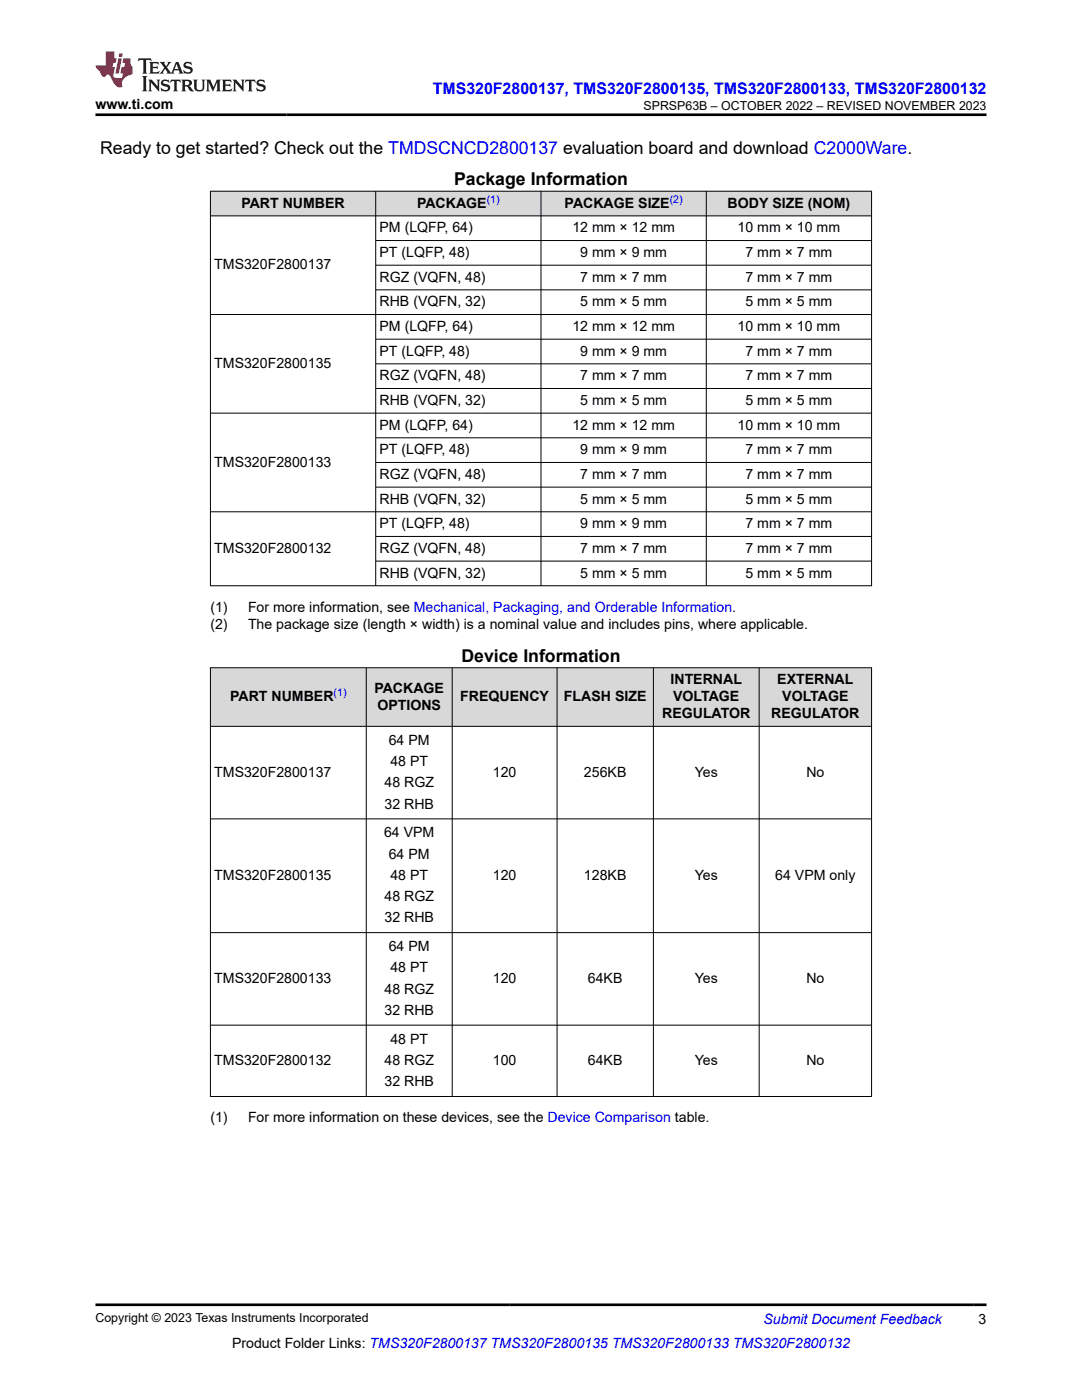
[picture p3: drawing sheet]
<svg xmlns="http://www.w3.org/2000/svg" width="216mm" height="279mm" viewBox="0 0 216 279" stroke-linecap="round" stroke-linejoin="round" font-family="sans-serif">
<defs><g id="words">
<g font-size="3.5">
<text x="20" y="30.6">Ready to get started? Check out the TMDSCNCD2800137 evaluation board and download C2000Ware.</text>
<text x="90.6" y="37">Package Information</text>
<text x="92.1" y="132.1">Device Information</text>
</g>
<text font-size="3.2" fill="#00f" x="86.4" y="18.7">TMS320F2800137, TMS320F2800135, TMS320F2800133, TMS320F2800132</text>
<g font-size="2.8">
<text x="19" y="21.8">www.ti.com</text>
<text x="48.2" y="41.4">PART NUMBER</text>
<text x="83.2" y="41.4">PACKAGE</text>
<text x="112.7" y="41.4">PACKAGE SIZE</text>
<text x="145.2" y="41.4">BODY SIZE (NOM)</text>
<text x="75.7" y="46.4">PM (LQFP, 64)</text>
<text x="114.2" y="46.4">12 mm × 12 mm</text>
<text x="147.2" y="46.4">10 mm × 10 mm</text>
<text x="42.8" y="53.7">TMS320F2800137</text>
<text x="75.7" y="51.3">PT (LQFP, 48)</text>
<text x="115.8" y="51.3">9 mm × 9 mm</text>
<text x="148.8" y="51.3">7 mm × 7 mm</text>
<text x="75.7" y="56.2">RGZ (VQFN, 48)</text>
<text x="115.8" y="56.2">7 mm × 7 mm</text>
<text x="148.8" y="56.2">7 mm × 7 mm</text>
<text x="75.7" y="61.1">RHB (VQFN, 32)</text>
<text x="115.8" y="61.1">5 mm × 5 mm</text>
<text x="148.8" y="61.1">5 mm × 5 mm</text>
<text x="75.7" y="66">PM (LQFP, 64)</text>
<text x="75.7" y="71">PT (LQFP, 48)</text>
<text x="114.2" y="66">12 mm × 12 mm</text>
<text x="115.8" y="71">9 mm × 9 mm</text>
<text x="147.2" y="66">10 mm × 10 mm</text>
<text x="148.8" y="71">7 mm × 7 mm</text>
<text x="42.8" y="73.4">TMS320F2800135</text>
<text x="75.7" y="75.9">RGZ (VQFN, 48)</text>
<text x="115.8" y="75.9">7 mm × 7 mm</text>
<text x="148.8" y="75.9">7 mm × 7 mm</text>
<text x="75.7" y="80.8">RHB (VQFN, 32)</text>
<text x="115.8" y="80.8">5 mm × 5 mm</text>
<text x="148.8" y="80.8">5 mm × 5 mm</text>
<text x="75.7" y="85.7">PM (LQFP, 64)</text>
<text x="114.2" y="85.7">12 mm × 12 mm</text>
<text x="147.2" y="85.7">10 mm × 10 mm</text>
<text x="42.8" y="93.1">TMS320F2800133</text>
<text x="75.7" y="90.6">PT (LQFP, 48)</text>
<text x="75.7" y="95.6">RGZ (VQFN, 48)</text>
<text x="115.8" y="90.6">9 mm × 9 mm</text>
<text x="115.8" y="95.6">7 mm × 7 mm</text>
<text x="148.8" y="90.6">7 mm × 7 mm</text>
<text x="148.8" y="95.6">7 mm × 7 mm</text>
<text x="75.7" y="100.5">RHB (VQFN, 32)</text>
<text x="115.8" y="100.5">5 mm × 5 mm</text>
<text x="148.8" y="100.5">5 mm × 5 mm</text>
<text x="75.7" y="105.4">PT (LQFP, 48)</text>
<text x="115.8" y="105.4">9 mm × 9 mm</text>
<text x="148.8" y="105.4">7 mm × 7 mm</text>
<text x="42.8" y="110.3">TMS320F2800132</text>
<text x="75.7" y="110.3">RGZ (VQFN, 48)</text>
<text x="115.8" y="110.3">7 mm × 7 mm</text>
<text x="148.8" y="110.3">7 mm × 7 mm</text>
<text x="75.7" y="115.3">RHB (VQFN, 32)</text>
<text x="115.8" y="115.3">5 mm × 5 mm</text>
<text x="148.8" y="115.3">5 mm × 5 mm</text>
<text x="42" y="122.1">(1)</text>
<text x="42" y="125.4">(2)</text>
<text x="49.5" y="122.1">For more information, see Mechanical, Packaging, and Orderable Information.</text>
<text x="49.5" y="125.4">The package size (length × width) is a nominal value and includes pins, where applicable.</text>
<text x="133.8" y="136.5">INTERNAL</text>
<text x="155.1" y="136.5">EXTERNAL</text>
<text x="45.9" y="139.9">PART NUMBER</text>
<text x="74.7" y="138.2">PACKAGE</text>
<text x="75.3" y="141.6">OPTIONS</text>
<text x="91.8" y="139.9">FREQUENCY</text>
<text x="112.5" y="139.9">FLASH SIZE</text>
<text x="132.1" y="143.3">REGULATOR</text>
<text x="134.3" y="139.9">VOLTAGE</text>
<text x="153.9" y="143.3">REGULATOR</text>
<text x="156.1" y="139.9">VOLTAGE</text>
<text x="77.6" y="148.7">64 PM</text>
<text x="42.8" y="155">TMS320F2800137</text>
<text x="77.9" y="152.9">48 PT</text>
<text x="98.3" y="155">120</text>
<text x="116.5" y="155">256KB</text>
<text x="138.6" y="155">Yes</text>
<text x="160.9" y="155">No</text>
<text x="76.7" y="157.1">48 RGZ</text>
<text x="76.7" y="161.4">32 RHB</text>
<text x="76.6" y="167.1">64 VPM</text>
<text x="77.6" y="171.4">64 PM</text>
<text x="42.8" y="175.6">TMS320F2800135</text>
<text x="76.7" y="179.8">48 RGZ</text>
<text x="77.9" y="175.6">48 PT</text>
<text x="98.3" y="175.6">120</text>
<text x="116.5" y="175.6">128KB</text>
<text x="138.6" y="175.6">Yes</text>
<text x="154.7" y="175.6">64 VPM only</text>
<text x="76.7" y="184.1">32 RHB</text>
<text x="77.6" y="189.8">64 PM</text>
<text x="42.8" y="196.2">TMS320F2800133</text>
<text x="77.9" y="194.1">48 PT</text>
<text x="98.3" y="196.2">120</text>
<text x="117.3" y="196.2">64KB</text>
<text x="138.6" y="196.2">Yes</text>
<text x="160.9" y="196.2">No</text>
<text x="76.7" y="198.3">48 RGZ</text>
<text x="76.7" y="202.5">32 RHB</text>
<text x="77.9" y="208.3">48 PT</text>
<text x="42.8" y="212.5">TMS320F2800132</text>
<text x="76.7" y="212.5">48 RGZ</text>
<text x="98.3" y="212.5">100</text>
<text x="117.3" y="212.5">64KB</text>
<text x="138.6" y="212.5">Yes</text>
<text x="160.9" y="212.5">No</text>
<text x="76.7" y="216.8">32 RHB</text>
<text x="42" y="224">(1)</text>
<text x="49.5" y="224">For more information on these devices, see the Device Comparison table.</text>
<text x="46.3" y="269">Product Folder Links: TMS320F2800137 TMS320F2800135 TMS320F2800133 TMS320F2800132</text>
<text x="195.3" y="264.2">3</text>
</g>
<text font-size="2.8" fill="#00f" x="152.4" y="264.2">Submit Document Feedback</text>
<g font-size="2.5">
<text x="128.4" y="21.9">SPRSP63B – OCTOBER 2022 – REVISED NOVEMBER 2023</text>
<text x="19" y="263.9">Copyright © 2023 Texas Instruments Incorporated</text>
</g>
<g font-size="2.1" fill="#00f">
<text x="97.1" y="40.5">(1)</text>
<text x="133.6" y="40.5">(2)</text>
<text x="66.6" y="139">(1)</text>
</g>
</g></defs>
<g fill="#d8d8d8">
<path d="M42 38.2h131.9v4.9h-131.9z" fill-rule="evenodd"/>
<path d="M42 38.2h32.9v4.8h-32.9z" fill-rule="evenodd"/>
<path d="M75 38.2h32.9v4.8h-32.9z" fill-rule="evenodd"/>
<path d="M108 38.2h32.9v4.8h-32.9z" fill-rule="evenodd"/>
<path d="M141 38.2h32.9v4.8h-32.9z" fill-rule="evenodd"/>
</g>
<g fill="none" stroke="#000" stroke-width=".2">
<path d="M41.9 38.2h132.1M42 38.1v78.9M75 38.1v78.9M107.9 38.1v78.9M140.9 38.1v78.9M173.9 38.1v78.9M41.9 43.1h132.1M75 48h99M75 52.9h99M75 57.8h99M75 67.7h99M75 72.6h99"/>
<path d="M75 77.5h99M174 62.8h-132.1M41.9 82.5h132.1M75 87.4h99M75 92.3h99M75 97.2h99M41.9 102.1h132.1M75 107.1h99M75 112h99M174 116.9h-132.1"/>
</g>
<g fill="#d8d8d8">
<path d="M42 133.3h131.9v11.7h-131.9z" fill-rule="evenodd"/>
<path d="M42 133.3h31v11.6h-31z" fill-rule="evenodd"/>
<path d="M73.1 133.3h17.1v11.6h-17.1z" fill-rule="evenodd"/>
<path d="M90.3 133.3h20.8v11.6h-20.8z" fill-rule="evenodd"/>
<path d="M111.2 133.3h19.1v11.6h-19.1z" fill-rule="evenodd"/>
<path d="M130.4 133.3h21v11.6h-21z" fill-rule="evenodd"/>
<path d="M151.5 133.3h22.4v11.6h-22.4z" fill-rule="evenodd"/>
</g>
<g fill="none" stroke="#000" stroke-width=".2">
<path d="M41.9 133.3h132.1M42 133.2v85.7M73.1 133.2v85.7M90.2 133.2v85.7M111.2 133.2v85.7M130.4 133.2v85.7M151.5 133.2v85.7M173.9 133.2v85.7M41.9 145h132.1M41.9 163.4h132.1M41.9 186.1h132.1M41.9 204.6h132.1"/>
<path d="M41.9 218.8h132.1"/>
</g>
<path d="M27.7 11.6l-.2 .6 .5-.2h.6v.1v2.2l-.2 .4h1l-.2-.4v-2.2v-.1h.5l.5 .2-.1-.6zM29.8 12.4l.2 .3v1.6l-.2 .4h1.9l.1-.6a1.08 1.08 0 0 1-1.3 .2v-.7h.6l.4 .2v-.7l-.4 .2h-.6v-.5l.2-.2a1 1 0 0 1 1 .3l-.1-.5zM31.8 12.4l1 1.1-1 1.2h.9l-.2-.2 .4-.8 .5 .8-.2 .2h1.6l-.2-.2 .1-.5h1l.1 .5-.1 .2h.9l-.2-.4-.8-1.9h-.5l-1 2.1-.8-1.1 .9-1h-.8l.2 .2-.5 .6-.3-.6 .1-.2zM35.2 12.8l.4 1h-.8zM36.8 12.5a.65 .65 0 0 0-.2 .7 .65 .65 0 0 0 .6 .5l.7 .1 .1 .3a.79 .79 0 0 1-.7 .4 .79 .79 0 0 1-.7-.5l.1 .7 .2-.1a.93 .93 0 0 0 1.1 0 .93 .93 0 0 0 .4-.9 1.46 1.46 0 0 0-1.2-.6l-.1-.3a1.09 1.09 0 0 1 1.2 .2l-.2-.6-.1 .1-.6-.2zM28.4 15.2l.2 .4v2.2l-.2 .4h1l-.2-.4v-2.2l.2-.4zM29.6 15.9l.2 .4v1.5l-.2 .4h.8l-.3-.4v-1.3l1.7 1.8v-2l.2-.4h-.8l.2 .2 .1 1.1-1.2-1.3zM32.3 16a.65 .65 0 0 0-.2 .8 .65 .65 0 0 0 .7 .4l.6 .2 .1 .2a.79 .79 0 0 1-.7 .4 .79 .79 0 0 1-.7-.5l.1 .7 .2-.1a.93 .93 0 0 0 1.1 .1 .93 .93 0 0 0 .4-1 1.46 1.46 0 0 0-1.2-.5l-.1-.4a1.09 1.09 0 0 1 1.2 .2l-.2-.6-.1 .1-.6-.1zM34.1 15.9l-.1 .6a.63 .63 0 0 1 .7-.3l.1 1.6-.3 .4h1l-.2-.4v-1.6a.66 .66 0 0 1 .8 .3l-.1-.6zM36.2 15.9l.2 .4v1.5l-.2 .4h.9l-.2-.2v-.7h.5l.1 .2a.79 .79 0 0 0 1.2 .6l-1-.9a.61 .61 0 0 0 .6-.6 .61 .61 0 0 0-.5-.7zM36.9 16.2h.2a.47 .47 0 0 1 .5 .1 .47 .47 0 0 1 .1 .5l-.2 .1-.6 .1zM38.5 15.9l.2 .2a2.27 2.27 0 0 0 .4 2 1.04 1.04 0 0 0 1.7-.7v-1.3l.2-.2h-.8l.2 .4v1.1a.6 .6 0 0 1-.6 .6 .6 .6 0 0 1-.6-.6v-1.1l.3-.4zM41.1 15.9l.2 .4v1.5l-.2 .4h.7l-.2-.4v-1.4l.9 1.9 .8-1.9v1.4l-.2 .4h1l-.3-.4v-1.5l.3-.4h-.8l-.7 1.5-.7-1.5zM44.3 15.9l.2 .4v1.5l-.2 .4h1.9l.1-.6a1.09 1.09 0 0 1-1.3 .2v-.7h.6l.4 .2v-.6l-.4 .2h-.6v-.6l.2-.1a1.01 1.01 0 0 1 1 .3l-.1-.6zM46.4 15.9l.3 .4v1.5l-.3 .4h.8l-.2-.4v-1.3l1.6 1.8v-2l.2-.4h-.7l.2 .2v1.1l-1.2-1.3zM49 15.9l-.1 .6a.63 .63 0 0 1 .8-.3v1.6l-.3 .4h1l-.2-.4v-1.6a.66 .66 0 0 1 .8 .3l-.1-.6zM51.4 16a.65 .65 0 0 0-.2 .8 .65 .65 0 0 0 .6 .4l.6 .2 .2 .2a.79 .79 0 0 1-.8 .4 .79 .79 0 0 1-.6-.5l.1 .7 .2-.1a.93 .93 0 0 0 1 .1 .93 .93 0 0 0 .5-1 1.46 1.46 0 0 0-1.3-.5l-.1-.4a1.09 1.09 0 0 1 1.3 .2l-.2-.6-.2 .1-.5-.1z" fill="#231f20"/>
<path d="M21.1 10.3v2.7h-2.1l.1 .4 .9 1a.95 .95 0 0 0 .9 .9 .59 .59 0 0 1 .6-.4 .59 .59 0 0 1 .5 .3l.4 .8a1.59 1.59 0 0 0 2.1 1.4 1.61 1.61 0 0 1 1-2.3l1-.3-.1-1.5a1.59 1.59 0 0 1-.4-1.7h-1.4l-.2 .9h.5l-.1 .9h-.5l-.2 .9v.3l.4 .1-.2 .9h-.6a.73 .73 0 0 1-1.1-.7l.3-1.5h-.5l.2-.9h.5l.2-.9h-.5v-1.3zM23.6 11.6l-.6 3.1h.7l.6-3.1zM23.8 10.7l-.1 .6h.7l.1-.6z" fill="#ed1c24"/>
<path d="M19 22.9h177.8M19 260.4h177.8" fill="none" stroke="#000" stroke-width=".53"/>
<use href="#words"/>
</svg>
